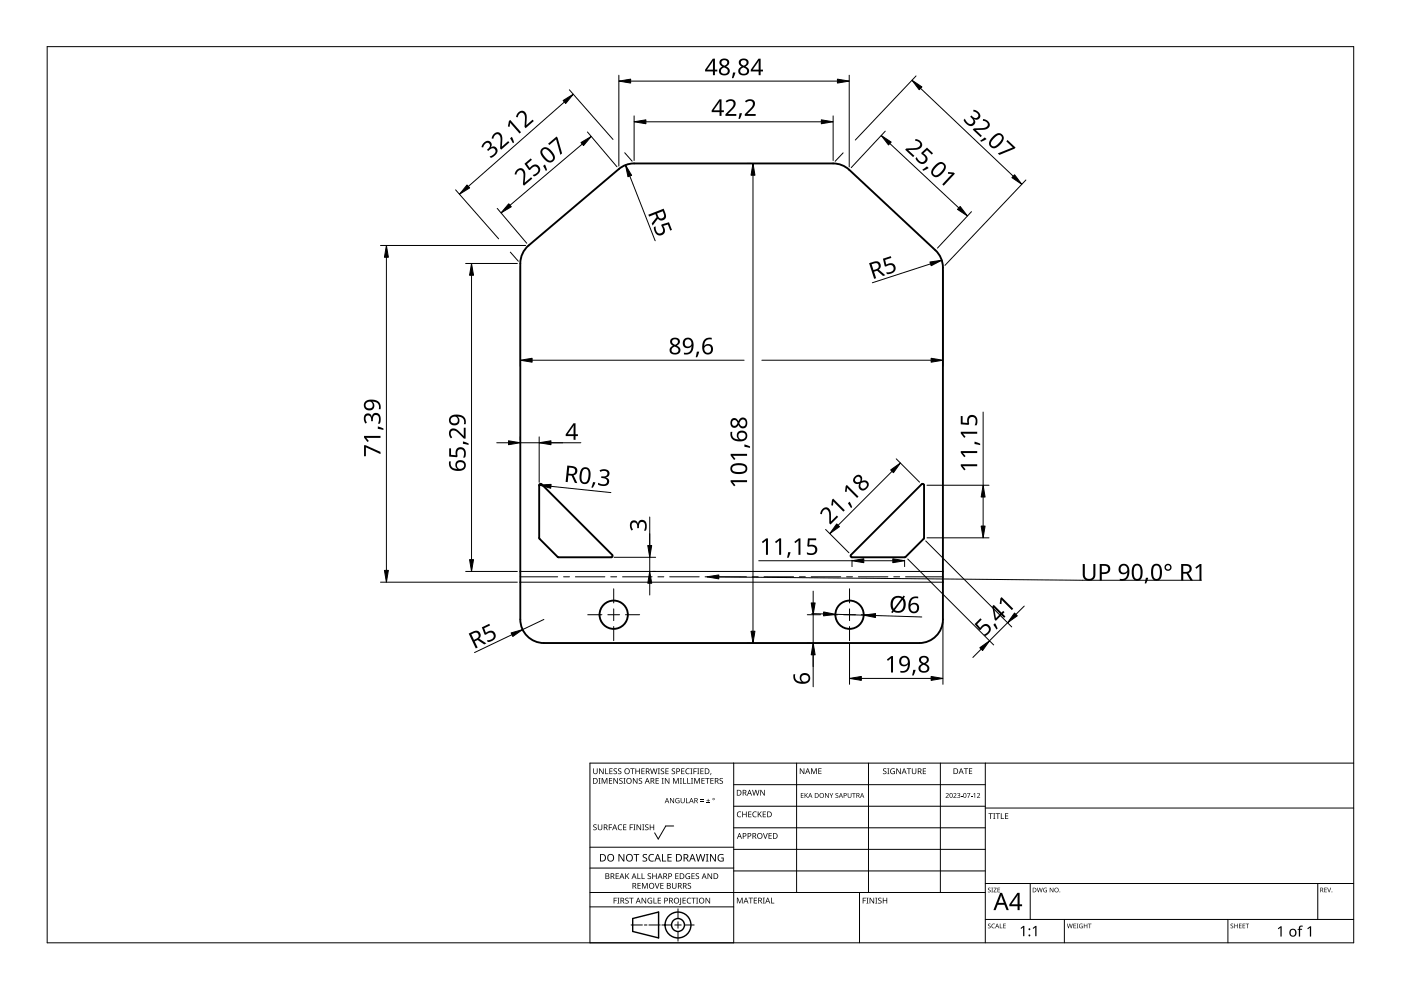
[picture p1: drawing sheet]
<svg xmlns="http://www.w3.org/2000/svg" width="297mm" height="210mm" viewBox="0 0 297 210" stroke-linecap="round" stroke-linejoin="round" font-family="sans-serif">
<g fill="none" stroke="#000" stroke-width=".21">
<path d="M110.3 122.3h7.9M119.5 122.3h1.2M122 122.3h6.2M129.5 122.3h1.2M132 122.3h6.2M139.5 122.3h1.2M142 122.3h6.2M149.5 122.3h1.2M152 122.3h6.2M159.5 122.3h1.2M162 122.3h6.2M169.5 122.3h1.2"/>
<path d="M172 122.3h6.2M179.5 122.3h1.2M182 122.3h6.2M189.5 122.3h1.2M192 122.3h7.9M229.5 123h25.2"/>
</g>
<g fill="none" stroke="#000" stroke-width=".4">
<path d="M111.6 52.5l19.6-16.7 1-.6 1.1-.4 1.1-.1h42.2l1.9 .3 1.6 1 18.2 17.1 .8 .9 .7 1.6 .1 1.1v74.6a5 5 0 0 1-5 5h-79.6a5 5 0 0 1-5-5v-75.4l.4-1.9zM114.5 102.6l.3 .1 15 14.9v.5h-11.5l-3.9-3.9-.1-11.3zM195.4 102.7l.3-.1 .2 .3-.1 11.3-3.9 3.9h-11.4l-.2-.2 .1-.3z"/>
<circle cx="130.1" cy="130.3" r="3"/>
<circle cx="180.1" cy="130.3" r="3"/>
</g>
<path d="M110.3 121.2h89.6M110.3 123.4h89.6" fill="none" stroke="#000" stroke-width=".21"/>
<path d="M10 9.9h277v190h-277z" fill="none" stroke="#000" stroke-width=".21"/>
<g fill="none" stroke="#000" stroke-width=".21">
<path d="M125.1 179.6h30.5M142.8 175.1h-1.6l-1.6 2.8-.8-1.3M155.6 161.8v38.1h-30.5v-38.1h161.9M155.6 166.4h53.3M155.6 170.9h53.3M155.6 175.5h53.3M168.9 161.8v27.4M184.1 161.8v27.4M199.4 161.8v27.4M208.9 161.8v38.1M208.9 171.3h78.1M125.1 192.3h30.5"/>
<path d="M125.1 189.2h83.8M125.1 184h30.5M133.8 196.1h2.4M136.6 196.1h.6M137.6 196.1h2.4M140.3 196.1h2.1M143.1 196.1h1.3M143.7 192.7v2M143.7 195.4v1.4M143.7 197.5v2M145.1 196.1h2.1M155.6 180.1h53.3"/>
<path d="M155.6 184.7h53.3M182.2 189.2v10.7M208.9 194.9h78.1M208.9 187.3h78.1M218.4 187.3v7.6M225.7 194.9v5M260.3 194.9v5M279.4 187.3v7.6"/>
</g>
<g fill="#000">
<path d="M125.8 174.9l.5-.1h.2l-.1 .2a.25 .25 0 0 0-.3-.1 .25 .25 0 0 0 0 .4 .4 .4 0 0 1 .4 .3 .4 .4 0 0 1-.2 .5 .4 .4 0 0 1-.5-.3v.1a.27 .27 0 0 0 .5 0 .27 .27 0 0 0-.1-.4l-.4-.2zM125.8 162.9h.1v.8a.32 .32 0 0 0 .3 .3 .32 .32 0 0 0 .3-.3v-.8h.2v.8a.47 .47 0 0 1-.5 .4 .47 .47 0 0 1-.4-.4zM126.9 165h.4l-.1 .1v1l.1 .1h-.4l.1-.1v-1zM126.8 174.8h.1v.8a.32 .32 0 0 0 .3 .3 .32 .32 0 0 0 .3-.3v-.8h.2v.8a.47 .47 0 0 1-.5 .4 .47 .47 0 0 1-.4-.4zM127 162.9h.2l.6 1v-1h.2v1.2h-.2l-.7-1 .1 1h-.2zM127.6 165h.2l.4 1 .4-1h.2v1.2h-.2v-1.1l-.4 1.1h-.1l-.4-1.1v1.1h-.1zM128.3 162.9h.2v1.1h.5v.1h-.7zM129.1 174.8h.7v.1h-.6v.5h.5v.1h-.5v.5h-.1zM129.1 165h.7v.1h-.5v.4h.5v.1h-.5v.4h.5v.2h-.7zM129.2 162.9h.7v.1h-.5v.4h.4v.2h-.4v.4h.5v.1h-.7zM130.1 163l.5-.1 .2 .1v.1a.25 .25 0 0 0-.4-.1 .25 .25 0 0 0 0 .4 .4 .4 0 0 1 .4 .3 .4 .4 0 0 1-.2 .5 .4 .4 0 0 1-.5-.3v.1a.27 .27 0 0 0 .5 0 .27 .27 0 0 0-.1-.4l-.4-.2zM130.1 165h.1l.7 1v-1h.1v1.2h-.2l-.6-1v1h-.1z"/>
<path d="M131.1 175l.5-.2 .3 .1-.1 .1a.49 .49 0 0 0-.7 .4 .49 .49 0 0 0 .8 .4 .57 .57 0 0 1-.8 0 .57 .57 0 0 1 0-.8zM131.1 163l.4-.1 .2 .1v.1a.25 .25 0 0 0-.4-.1 .25 .25 0 0 0 0 .4 .4 .4 0 0 1 .5 .3 .4 .4 0 0 1-.3 .5 .4 .4 0 0 1-.5-.3l.1 .1a.27 .27 0 0 0 .4 0 .27 .27 0 0 0-.1-.4l-.3-.2zM131.3 165.1l.5-.2 .2 .1v.1a.25 .25 0 0 0-.4-.1 .25 .25 0 0 0 0 .4 .4 .4 0 0 1 .4 .3 .4 .4 0 0 1-.2 .5 .4 .4 0 0 1-.5-.2h.1a.27 .27 0 0 0 .4 .1 .27 .27 0 0 0-.1-.4l-.4-.3zM132.2 165h.4l-.1 .1v1l.1 .1h-.4l.1-.1v-1zM132.1 174.8h.7v.1h-.5v.4h.5v.1h-.5v.5h.5v.1h-.7zM133.5 174.8h.7v.1h-.5v.5h.5v.1h-.5v.5h-.2zM133.6 162.9h.9v.1h-.3v1.1h-.2v-1.1h-.4zM134.3 174.8h.4l-.1 .1v1l.1 .1h-.4l.1-.1v-1zM134.2 165h.2l.6 1v-1h.2v1.2h-.2l-.7-1v1h-.1zM134.7 162.9h.2v.5h.6v-.5h.2v1.2h-.2v-.5h-.6v.5h-.2zM135 174.8h.1l.7 1v-1h.1v1.2h-.2l-.6-1v1h-.1zM135.5 165.1l.4-.2 .2 .1v.1a.25 .25 0 0 0-.4-.1 .25 .25 0 0 0 0 .4 .4 .4 0 0 1 .5 .3 .4 .4 0 0 1-.3 .5 .4 .4 0 0 1-.5-.2h.1a.27 .27 0 0 0 .4 .1 .27 .27 0 0 0-.1-.4l-.3-.3z"/>
<path d="M136.2 174.8h.4l-.1 .1v1l.1 .1h-.4l.1-.1v-1zM136 162.9h.7v.1h-.6v.4h.5v.2h-.5v.4h.6v.1h-.7zM136.8 174.9l.4-.1h.3l-.1 .2a.25 .25 0 0 0-.3-.1 .25 .25 0 0 0 0 .4 .4 .4 0 0 1 .4 .3 .4 .4 0 0 1-.3 .5 .4 .4 0 0 1-.4-.3v.1a.27 .27 0 0 0 .5 0 .27 .27 0 0 0-.1-.4l-.4-.2zM137.8 174.8h.1v.5h.6v-.5h.2v1.2h-.2v-.6h-.6v.6h-.1zM137.8 162.9h.2l.3 1 .2-1h.2l.3 1 .2-1h.2l-.3 1.2h-.2l-.3-1-.3 1h-.1zM139 165h.7v.1h-.5v.4h.4v.1h-.4v.4h.5v.2h-.7zM139.5 162.9h.4l-.1 .1v1l.1 .1h-.4l.1-.1v-1zM140.3 165h.4l-.1 .1v1l.1 .1h-.4l.1-.1v-1zM140.1 163l.5-.1 .2 .1v.1a.25 .25 0 0 0-.4-.1 .25 .25 0 0 0 0 .4 .4 .4 0 0 1 .4 .3 .4 .4 0 0 1-.2 .5 .4 .4 0 0 1-.5-.3l.1 .1a.27 .27 0 0 0 .4 0 .27 .27 0 0 0-.1-.4l-.4-.2zM141.1 162.9h.7v.1h-.6v.4h.5v.2h-.5v.4h.6v.1h-.7zM141 165h.1l.7 1v-1h.1v1.2h-.2l-.6-1v1h-.1zM142.1 169.2h.1l.6 .9v-.9h.1v1.1h-.1l-.6-.9v.9h-.1z"/>
<path d="M142.5 163l.4-.1 .2 .1v.1a.25 .25 0 0 0-.4-.1 .25 .25 0 0 0 0 .4 .4 .4 0 0 1 .4 .3 .4 .4 0 0 1-.2 .5 .4 .4 0 0 1-.5-.3l.1 .1a.27 .27 0 0 0 .4 0 .27 .27 0 0 0-.1-.4l-.4-.2zM142.7 165h.2l.4 1 .4-1h.2v1.2h-.1v-1.1l-.4 1.1h-.2l-.4-1.1v1.1h-.1zM143.3 169.3l.5-.1 .3 .1-.1 .1a.45 .45 0 0 0-.7 .3 .45 .45 0 0 0 .6 .5v-.4h-.2v-.1h.4v.6a.6 .6 0 0 1-.8-.2 .6 .6 0 0 1 0-.8zM144.1 165h.5l-.2 .1v1l.2 .1h-.5l.2-.1v-1zM144.8 165h.2v1h.5v.2h-.7zM144.4 162.9h.7v.1h-.5v.4h.5v.2h-.5v.4h.5v.1h-.7zM144.3 169.2h.2v.7a.28 .28 0 0 0 .2 .3 .28 .28 0 0 0 .3-.3v-.7h.2v.7a.42 .42 0 0 1-.5 .4 .42 .42 0 0 1-.4-.4zM145.4 169.2h.2v1h.5v.1h-.7zM145.7 165h.2v1h.5v.2h-.7zM145.5 163.1l.4-.2 .3 .1v.1a.49 .49 0 0 0-.7 .4 .49 .49 0 0 0 .7 .5 .57 .57 0 0 1-.8-.1 .57 .57 0 0 1 0-.8zM146.4 162.9h.4l-.1 .1v1l.1 .1h-.4l.1-.1v-1zM146.5 165h.4l-.1 .1v1l.1 .1h-.4l.1-.1v-1z"/>
<path d="M147 162.9h.7v.1h-.5v.5h.5v.1h-.5v.5h-.2zM147.2 165h.2l.4 1 .4-1h.2v1.2h-.2l.1-1.1-.5 1.1h-.1l-.4-1.1v1.1h-.1zM147.8 162.9h.5l-.2 .1v1l.2 .1h-.5l.2-.1v-1zM148.5 169.9h.7v.1h-.7zM148.5 169.5h.7v.2h-.7zM148.5 162.9h.7v.1h-.6v.4h.5v.2h-.5v.4h.6v.1h-.7zM148.7 165h.7v.1h-.5v.4h.5v.1h-.5v.4h.5v.2h-.7zM149.8 170.2h.7v.1h-.7zM149.5 165h.9v.1h-.3v1.1h-.2v-1.1h-.4zM150.1 169.4l.1 .3h.3l-.3 .1v.3l-.1-.3h-.3l.3-.1zM150.7 163.9h.1l-.2 .4zM150.6 165h.7v.1h-.5v.4h.5v.1h-.5v.4h.5v.2h-.7z"/>
<path d="M152.6 165.1l.4-.2 .3 .1-.1 .1a.25 .25 0 0 0-.4-.1 .25 .25 0 0 0 0 .4 .4 .4 0 0 1 .5 .3 .4 .4 0 0 1-.3 .5 .4 .4 0 0 1-.5-.2h.1a.27 .27 0 0 0 .5 .1 .27 .27 0 0 0-.1-.4l-.4-.3zM156.4 172.2l.4-.2 .4 .1-.1 .1a.49 .49 0 0 0-.7 .5 .49 .49 0 0 0 .7 .4 .57 .57 0 0 1-.8 0 .57 .57 0 0 1 0-.8zM157.4 172.1h.1v.5h.7v-.5h.1v1.2h-.1v-.6h-.7v.6h-.1zM158.6 172.1h.7v.1h-.5v.4h.5v.1h-.5v.4h.5v.2h-.7zM159.7 172.2l.4-.2 .3 .1v.1a.49 .49 0 0 0-.7 .5 .49 .49 0 0 0 .7 .4 .57 .57 0 0 1-.8 0 .57 .57 0 0 1 0-.8zM159.5 167.5h.1l.3 1 .3-1h.1l.3 1 .3-1h.1l-.3 1.2h-.2l-.3-1.1-.3 1.1h-.1zM160.7 172.1h.1v.6l.5-.6h.2l-.5 .5 .5 .7h-.1l-.5-.6-.1 .6h-.1zM161.8 176.6h.1l.4 1.1 .3-1.1h.2l-.5 1.2h-.1zM161.2 167.5h.2l.6 1v-1h.2v1.2h-.2l-.7-1v1h-.1zM161.7 172.1h.7v.1h-.5v.4h.5v.1h-.5v.4h.5v.2h-.7zM162.9 176.6h.7v.2h-.5v.3h.5v.2h-.5v.4h.5v.1h-.7zM169.8 168.1h.6v.2h-.5v.3h.4v.1h-.4v.4h.5v.1h-.6z"/>
<path d="M169.6 162.9h.2l.6 1v-1h.1v1.2h-.1l-.7-1v1h-.1zM170.6 168.1h.1v.5l.6-.5-.4 .5 .4 .6-.5-.5-.1 .5h-.1zM172 162.9h.2l.4 1 .3-1h.3v1.2h-.2v-1l-.4 1h-.1l-.4-1.1v1.1h-.1zM173.5 162.9h.7v.1h-.5v.4h.4v.1h-.4v.5h.5v.1h-.7zM174.9 168.1h.2l.5 .9v-.9h.1v1.1h-.1l-.6-.9v.9h-.1zM175.9 168.1h.1l.3 .5 .2-.5h.2l-.4 .7v.4h-.1v-.4zM177.2 168.2l.4-.1 .1 .2a.25 .25 0 0 0-.3-.1 .25 .25 0 0 0-.1 .4 .25 .25 0 0 0 .3 .1 .32 .32 0 0 1 0 .5 .32 .32 0 0 1-.5-.2 .25 .25 0 0 0 .4 .1 .25 .25 0 0 0 0-.3 .35 .35 0 0 1-.3-.2 .35 .35 0 0 1 0-.4zM179.7 168.1h.2v.7a.26 .26 0 0 0 .2 .3 .26 .26 0 0 0 .3-.3v-.7h.1v.7a.39 .39 0 0 1-.4 .4 .39 .39 0 0 1-.4-.4zM180.7 168.1h.7v.2h-.3v.9h-.1v-.9h-.3zM187.3 163l.4-.1 .2 .1v.1a.25 .25 0 0 0-.4-.1 .25 .25 0 0 0 0 .4 .4 .4 0 0 1 .5 .3 .4 .4 0 0 1-.3 .5 .4 .4 0 0 1-.5-.3l.1 .1a.27 .27 0 0 0 .4 0 .27 .27 0 0 0-.1-.4l-.3-.2zM188.1 162.9h.5l-.2 .1v1l.2 .1h-.5l.2-.1v-1zM188.9 163.1l.5-.2 .3 .1v.1a.5 .5 0 0 0-.8 .4 .5 .5 0 0 0 .7 .5v-.4h-.3v-.1h.4v.6a.66 .66 0 0 1-.8-.1 .66 .66 0 0 1 0-.9z"/>
<path d="M190 162.9h.2l.7 1-.1-1h.2v1.2h-.2l-.6-1v1h-.2zM192.3 162.9h.9v.1h-.4v1.1h-.2v-1.1h-.3zM193.3 162.9h.2v.8a.32 .32 0 0 0 .3 .3 .32 .32 0 0 0 .3-.3v-.8h.2v.8a.47 .47 0 0 1-.5 .4 .47 .47 0 0 1-.5-.4zM195.7 162.9h.6v.1h-.5v.4h.5v.2h-.5v.4h.5v.1h-.6zM200.5 168.3a.37 .37 0 0 1 .6 0 .37 .37 0 0 1-.2 .5l-.3 .3h.6v.1h-.7l.3-.4a.27 .27 0 0 0 .2-.4 .27 .27 0 0 0-.4-.1zM202.1 168.3a.37 .37 0 0 1 .6 0 .37 .37 0 0 1-.2 .5l-.2 .3h.5v.1h-.7l.3-.4a.27 .27 0 0 0 .3-.4 .27 .27 0 0 0-.5-.1zM202.9 168.2a.32 .32 0 0 1 .5-.1 .32 .32 0 0 1 0 .5 .33 .33 0 0 1 .1 .6 .33 .33 0 0 1-.6-.2 .26 .26 0 0 0 .4 .1 .26 .26 0 0 0 .1-.4l-.3-.1a.23 .23 0 0 0 .3-.1 .23 .23 0 0 0-.1-.3 .23 .23 0 0 0-.3 .1zM203.7 168.7h.4v.1h-.4zM204.3 162.9h1v.1h-.4v1.1h-.2v-1.1h-.4zM205 168.1h.7l-.4 1.1h-.1l.4-.9h-.6zM205.8 168.7h.4v.1h-.4zM205.4 162.9h.7v.1h-.5v.4h.5v.1h-.5v.5h.5v.1h-.7z"/>
<path d="M206.4 168.4l.4-.3v1.1h-.2v-.9zM207.1 168.3a.37 .37 0 0 1 .6 0 .37 .37 0 0 1-.2 .5l-.2 .3h.5v.1h-.7l.3-.4a.27 .27 0 0 0 .3-.4 .27 .27 0 0 0-.5-.1zM209.6 172.4h.9v.2h-.4v1h-.1v-1h-.4zM210.6 172.4h.4l-.1 .1v1l.1 .1h-.4l.1-.1v-1zM211.1 172.4h.9v.2h-.4v1h-.1v-1h-.4zM212.2 172.4h.2v1.1h.5v.1h-.7zM213.1 172.4h.7v.2h-.6v.3h.5v.2h-.5v.4h.6v.1h-.7zM130.1 190.3h.7v.2h-.5v.4h.4v.1h-.4v.6h-.2zM130.5 185.2h.7v.1h-.5v.4h.5v.1h-.5v.4h.5v.2h-.7zM130.9 190.3h.4l-.1 .2v.9l.1 .2h-.4l.1-.2v-.9zM131.1 181.1h.3l.8 1.3v-1.3h.2v1.6h-.3l-.8-1.4v1.4h-.2zM132.6 190.5l.4-.2 .3 .1-.1 .1a.25 .25 0 0 0-.4-.1 .25 .25 0 0 0 0 .4 .4 .4 0 0 1 .5 .3 .4 .4 0 0 1-.3 .5 .4 .4 0 0 1-.5-.2h.1a.27 .27 0 0 0 .5 .1 .27 .27 0 0 0-.1-.5l-.4-.2z"/>
<path d="M132.6 185.2h.1v.6l.6-.6h.1l-.5 .5 .5 .7h-.1l-.5-.6-.1 .6h-.1zM133.4 190.3h.9v.2h-.4v1.1h-.1v-1.1h-.4zM134.3 181.1h1.2v.2h-.5v1.4h-.2v-1.4h-.5zM135.1 185.2h.2v1h.5v.2h-.7zM135.2 187.2h.6v.1h-.5v.4h.5v.2h-.5v.4h.5v.1h-.6zM136 185.2h.2v1h.5v.2h-.7zM136.1 187.2h.2l.4 1 .4-1h.2v1.2h-.1v-1l-.4 1h-.2l-.4-1 .1 1h-.2zM136 190.3h.2l.7 1.1-.1-1.1h.2v1.3h-.2l-.6-1v1h-.2zM136.3 181.2l.3-.1h.6l-.2 .2a.33 .33 0 0 0-.5 .1 .33 .33 0 0 0 .4 .4 .49 .49 0 0 1 .3 .7 .49 .49 0 0 1-.8 .2l-.2-.1v-.2l.3 .1a.35 .35 0 0 0 .5-.2 .35 .35 0 0 0-.4-.4l-.3-.3zM137.4 190.5l.6-.2 .3 .1-.1 .1a.5 .5 0 0 0-.8 .4 .5 .5 0 0 0 .7 .5v-.3h-.3v-.2h.5v.6a.66 .66 0 0 1-.9-.1 .66 .66 0 0 1 0-.9zM137.4 185.3l.4-.2 .2 .1v.1a.25 .25 0 0 0-.4-.1 .25 .25 0 0 0 0 .4 .4 .4 0 0 1 .4 .3 .4 .4 0 0 1-.2 .5 .4 .4 0 0 1-.5-.2h.1a.27 .27 0 0 0 .4 .1 .27 .27 0 0 0-.1-.4l-.4-.3zM137.7 181.3l.5-.2h.5l-.1 .2a.63 .63 0 0 0-.9 .6 .63 .63 0 0 0 .9 .5v.2a.83 .83 0 0 1-1-.3 .83 .83 0 0 1 .1-1z"/>
<path d="M138.6 190.3h.1v1.1h.5v.2h-.6zM138.8 187.2h.2l.3 1.1 .4-1.1h.1l-.4 1.2h-.2zM138.3 185.2h.2v.5h.6v-.5h.1v1.2h-.1v-.6h-.6v.6h-.2zM139.5 190.3h.6v.2h-.5v.4h.5v.1h-.5v.4h.5v.2h-.6zM140.4 181.1h.2v1.4h.6v.2h-.8zM140 187.2h.7v.1h-.5v.4h.4v.2h-.4v.4h.5v.1h-.7zM141.5 181.1h.9v.2h-.7v.4h.7v.2h-.7v.6h.7v.2h-.9zM142.5 187.2h.1v.8a.32 .32 0 0 0 .4 .3 .32 .32 0 0 0 .3-.3v-.8h.1v.8a.47 .47 0 0 1-.5 .4 .47 .47 0 0 1-.4-.4zM143.2 185.2h.7v.1h-.6v.4h.5v.1h-.5v.4h.6v.2h-.7zM144.2 190.3h.2v1.3l-.1 .2-.3 .1v-.2l.2-.1zM144.7 190.3h.7v.2h-.5v.4h.5v.1h-.5v.4h.5v.2h-.7zM145.5 185.3l.4-.2 .4 .1-.1 .1a.5 .5 0 0 0-.7 .4 .5 .5 0 0 0 .7 .5v-.3h-.3v-.2h.4v.6a.66 .66 0 0 1-.9-.1 .66 .66 0 0 1 .1-.9z"/>
<path d="M145.8 190.5l.4-.2 .3 .1v.1a.49 .49 0 0 0-.7 .5 .49 .49 0 0 0 .7 .4 .57 .57 0 0 1-.8 0 .57 .57 0 0 1 0-.8zM145.9 187.3l.4-.1 .2 .1v.1a.25 .25 0 0 0-.4-.1 .25 .25 0 0 0 0 .4 .4 .4 0 0 1 .4 .3 .4 .4 0 0 1-.2 .5 .4 .4 0 0 1-.5-.3l.1 .1a.27 .27 0 0 0 .4 0 .27 .27 0 0 0-.1-.4l-.4-.2zM146.6 190.3h.9v.2h-.4v1.1h-.1v-1.1h-.4zM146.6 185.2h.7v.1h-.5v.4h.5v.1h-.5v.4h.5v.2h-.7zM147.6 190.3h.4l-.1 .2v.9l.1 .2h-.4l.1-.2v-.9zM147.5 185.3l.5-.2 .2 .1v.1a.25 .25 0 0 0-.4-.1 .25 .25 0 0 0 0 .4 .4 .4 0 0 1 .4 .3 .4 .4 0 0 1-.2 .5 .4 .4 0 0 1-.5-.2h.1a.27 .27 0 0 0 .4 .1 .27 .27 0 0 0-.1-.4l-.4-.3zM147.5 181.1h.2l.4 1.3 .3-1.3h.2l.4 1.3 .3-1.3h.2l-.4 1.6h-.2l-.4-1.4-.3 1.4h-.2zM149.7 181.1h.5l-.2 .1v1.3l.2 .2h-.5l.1-.2v-1.3zM149.6 190.3h.2l.6 1.1v-1.1h.2v1.3h-.2l-.7-1v1h-.1zM150 185.2h.2l.6 1v-1h.2v1.2h-.2l-.7-1 .1 1h-.2zM150.5 181.1h.3l.8 1.3v-1.3h.2v1.6h-.3l-.8-1.4v1.4h-.2zM152.3 181.3l.8-.2h.3l-.1 .2a.65 .65 0 0 0-1 .5 .65 .65 0 0 0 .9 .7v-.5h-.3v-.2h.5v.8a.86 .86 0 0 1-1.1-.2 .86 .86 0 0 1 0-1.1z"/>
<path d="M156.2 190.3h.3l.3 1 .4-1h.3v1.2h-.2v-1l-.4 1h-.1l-.4-1v1h-.2zM158.7 190.3h.9v.2h-.3v1h-.2v-1h-.4zM159.8 190.3h.7v.2h-.5v.3h.5v.2h-.5v.4h.5v.1h-.7zM161.7 190.3h.5l-.2 .2v.9l.2 .1h-.5l.2-.1v-.9zM163.5 190.3h.1v1.1h.6v.1h-.7zM182.9 190.3h.7v.2h-.5v.4h.5v.1h-.5v.6h-.2zM183.7 190.3h.4l-.1 .2v.9l.1 .2h-.4l.1-.2v-.9zM184.4 190.3h.1l.7 1v-1h.1v1.3h-.1l-.7-1v1h-.1zM185.6 190.3h.4l-.1 .2v.9l.1 .2h-.4l.1-.2v-.9zM186.2 190.5l.5-.2 .2 .1v.1a.25 .25 0 0 0-.4-.1 .25 .25 0 0 0 0 .4 .4 .4 0 0 1 .4 .3 .4 .4 0 0 1-.2 .5 .4 .4 0 0 1-.5-.2 .27 .27 0 0 0 .5 .1 .27 .27 0 0 0-.1-.5l-.4-.2zM187.2 190.3h.1v.6h.6v-.6h.2v1.3h-.2v-.6h-.6v.6h-.1zM209.5 188.3l.3-.1 .2 .2a.24 .24 0 0 0-.3-.1 .24 .24 0 0 0-.1 .3 .24 .24 0 0 0 .3 .1 .31 .31 0 0 1 0 .5 .31 .31 0 0 1-.5-.2 .23 .23 0 0 0 .4 .2 .23 .23 0 0 0 0-.4l-.3-.2z"/>
<path d="M209.5 195.9l.3-.1 .2 .2a.24 .24 0 0 0-.3-.1 .24 .24 0 0 0-.1 .3 .24 .24 0 0 0 .3 .1 .31 .31 0 0 1 0 .5 .31 .31 0 0 1-.5-.1 .23 .23 0 0 0 .4 .1 .23 .23 0 0 0 0-.4l-.3-.2zM210.2 188.2h.3l-.1 .1 .1 .9h-.3l.1-.1zM210.3 196l.4-.2 .2 .1v.1a.39 .39 0 0 0-.6 .3 .39 .39 0 0 0 .6 .4 .46 .46 0 0 1-.7-.1 .46 .46 0 0 1 .1-.6zM210.7 188.2h.6l-.5 .9h.5v.1h-.7l.5-.9h-.4zM212 195.8h.1v.9l.4 .1h-.5zM211.5 188.2h.5l-.4 .1v.3h.4l-.4 .1v.4l.4 .1h-.5zM212.7 195.8h.5l-.4 .1v.3h.4l-.4 .2v.3l.4 .1h-.5zM216.4 196.8l.6-.5h.2v2.2h-.3v-1.9l-.4 .4zM218.9 196.8l.6-.5h.3v2.2h-.3v-1.9l-.4 .4zM219.8 188.2h.2l.2 .8 .2-.8h.1l.2 .8 .2-.8h.2l-.3 1h-.1l-.2-.8-.3 .8h-.1zM221.3 188.3h.7h-.1a.4 .4 0 0 0-.6 .4 .4 .4 0 0 0 .6 .4v-.3l-.3-.1h.4v.5a.53 .53 0 0 1-.7-.2 .53 .53 0 0 1 0-.7zM222.6 188.2h.1l.5 .8v-.8h.1v1h-.1l-.5-.8v.8h-.1z"/>
<path d="M226.2 195.8h.1l.2 .9 .3-.9h.1l.2 .9 .2-.9h.1l-.2 1h-.1l-.3-.8-.2 .8h-.1zM227.6 195.8h.5l-.4 .1v.3h.4l-.4 .2v.3l.4 .1h-.5zM228.3 195.8h.3l-.1 .1 .1 .9h-.3l.1-.1zM228.9 196l.7-.1-.2 .1a.4 .4 0 0 0-.5 .3 .4 .4 0 0 0 .5 .4v-.3l-.2-.1h.4v.5a.53 .53 0 0 1-.7-.1 .53 .53 0 0 1 0-.7zM229.8 195.8h.1v.4h.5v-.4h.1v1h-.1v-.4h-.5v.4h-.1zM230.7 195.8h.7l-.3 .1v.9h-.1v-.9zM260.9 195.9l.4-.1 .1 .2a.24 .24 0 0 0-.3-.1 .24 .24 0 0 0-.1 .3 .24 .24 0 0 0 .4 .1 .31 .31 0 0 1-.1 .5 .31 .31 0 0 1-.4-.1 .23 .23 0 0 0 .3 .1 .23 .23 0 0 0 .1-.4l-.4-.2zM261.7 195.8h.1v.4h.5v-.4h.1v1h-.1v-.4h-.5v.4h-.1zM262.7 195.8h.5l-.4 .1v.3h.4l-.4 .2v.3l.4 .1h-.5zM263.5 195.8h.5l-.4 .1v.3h.4l-.4 .2v.3l.4 .1h-.5zM264.1 195.8h.7l-.3 .1v.9h-.1v-.9zM270.9 196.9l.6-.5h.2v2.2h-.2v-1.9l-.4 .3z"/>
<path d="M275.5 196.4l.7-.1v.2h-.4l-.1 .2-.1 .2h.5v.2h-.5v1.5h-.2v-1.5h-.3l.3-.2zM277.2 196.9l.6-.5h.2v2.2h-.3v-1.9l-.4 .3zM280.8 188.2h.5l-.4 .1v.3h.4l-.4 .1v.4l.4 .1h-.5zM281.4 188.2h.1l.3 .8 .3-.8h.1l-.3 1h-.2z"/>
<path d="M125.7 165h.4a.61 .61 0 0 1 .6 .6 .61 .61 0 0 1-.6 .6h-.4zM125.9 165.1v.9h.2a.48 .48 0 0 0 .5-.4 .48 .48 0 0 0-.5-.5z"/>
<path d="M128 174.8h.3a.35 .35 0 0 1 .5 .2 .35 .35 0 0 1-.3 .5l.4 .5h-.2l-.3-.5h-.2v.5h-.2zM128.2 174.9v.5h.1a.23 .23 0 0 0 .3-.2 .23 .23 0 0 0-.3-.3z"/>
<path d="M130.3 174.8h.1l.5 1.2h-.2l-.1-.4h-.5l-.2 .4h-.1zM130.3 175l-.2 .5h.4z"/>
<path d="M132.3 163.5a.61 .61 0 0 1 1.2 0 .61 .61 0 0 1-1.2 0zM132.6 163.5a.45 .45 0 0 0 .8 0 .45 .45 0 0 0-.8 0z"/>
<path d="M132.7 165.6a.61 .61 0 0 1 1.2 0 .61 .61 0 0 1-1.2 0zM133 165.6a.45 .45 0 0 0 .9 0 .45 .45 0 0 0-.9 0z"/>
<path d="M136.9 162.9h.4a.35 .35 0 0 1 .4 .3 .35 .35 0 0 1-.2 .4l.3 .5h-.2l-.3-.5h-.2v.5h-.2zM137.1 163v.5h.2a.23 .23 0 0 0 .3-.2 .23 .23 0 0 0-.3-.3z"/>
<path d="M137.2 165h.1l.5 1.2h-.2l-.1-.4h-.5l-.2 .4h-.1zM137.2 165.1l-.2 .6h.4z"/>
<path d="M137.9 165h.4a.35 .35 0 0 1 .4 .2 .35 .35 0 0 1-.2 .4l.3 .6h-.2l-.3-.5h-.2v.5h-.2zM138.1 165.1v.4h.2a.23 .23 0 0 0 .3-.2 .23 .23 0 0 0-.3-.2z"/>
<path d="M141.4 169.2h.1l.4 1.1h-.1l-.2-.3h-.4l-.1 .3h-.2zM141.4 169.3l-.2 .5h.4z"/>
<path d="M143.4 162.9h.3a.41 .41 0 0 1 .5 .5 .41 .41 0 0 1-.6 .3v.4h-.2zM143.6 163v.5a.29 .29 0 0 0 .4-.2 .29 .29 0 0 0-.4-.3z"/>
<path d="M146.5 169.2h.2l.4 1.1h-.2l-.1-.3h-.4l-.2 .3h-.1zM146.6 169.3l-.2 .5h.4z"/>
<path d="M147.2 169.2h.3a.31 .31 0 0 1 .4 .2 .31 .31 0 0 1-.2 .4l.3 .5h-.2l-.2-.5h-.2v.5h-.2zM147.4 169.3v.4h.1a.21 .21 0 0 0 .3-.2 .21 .21 0 0 0-.3-.2z"/>
<path d="M149.4 162.9h.4a.61 .61 0 0 1 .6 .6 .61 .61 0 0 1-.6 .6h-.4zM149.6 163v1h.2a.48 .48 0 0 0 .4-.5 .48 .48 0 0 0-.4-.5z"/>
<path d="M151.1 169.4a.24 .24 0 0 1 .4 0 .24 .24 0 0 1-.4 0zM151.2 169.4a.14 .14 0 0 0 .2 0 .14 .14 0 0 0-.2 0z"/>
<path d="M151.6 165h.3a.35 .35 0 0 1 .4 .2 .35 .35 0 0 1-.2 .4l.3 .6h-.2l-.2-.5h-.3v.5h-.1zM151.7 165.1v.4h.2a.23 .23 0 0 0 .3-.2 .23 .23 0 0 0-.3-.2z"/>
<path d="M156.7 176.6h.1l.5 1.2h-.1l-.2-.3h-.5l-.1 .3h-.2zM156.8 176.8l-.2 .5h.4z"/>
<path d="M156.2 167.5h.4a.61 .61 0 0 1 .6 .6 .61 .61 0 0 1-.6 .6h-.4zM156.4 167.6v1h.1a.48 .48 0 0 0 .5-.5 .48 .48 0 0 0-.4-.5z"/>
<path d="M157.5 167.5h.3a.35 .35 0 0 1 .4 .2 .35 .35 0 0 1-.2 .4l.3 .6h-.1l-.3-.5h-.3v.5h-.1zM157.6 167.6v.5h.2a.23 .23 0 0 0 .3-.3 .23 .23 0 0 0-.3-.2z"/>
<path d="M157.5 176.6h.3a.41 .41 0 0 1 .5 .5 .41 .41 0 0 1-.7 .3v.4h-.1zM157.6 176.8v.4a.29 .29 0 0 0 .5-.2 .29 .29 0 0 0-.5-.2z"/>
<path d="M158.5 176.6h.3a.41 .41 0 0 1 .5 .5 .41 .41 0 0 1-.6 .3v.4h-.2zM158.7 176.8v.4a.29 .29 0 0 0 .4-.2 .29 .29 0 0 0-.4-.2z"/>
<path d="M158.8 167.5h.2l.5 1.2h-.2l-.2-.4h-.4l-.2 .4h-.1zM158.9 167.6l-.2 .6h.4z"/>
<path d="M159.5 176.6h.4a.35 .35 0 0 1 .4 .3 .35 .35 0 0 1-.2 .4l.3 .5h-.2l-.3-.5h-.2v.5h-.2zM159.7 176.8v.4h.2a.23 .23 0 0 0 .3-.2 .23 .23 0 0 0-.3-.2z"/>
<path d="M160.4 177.2a.65 .65 0 0 1 1.3 0 .65 .65 0 0 1-1.3 0zM160.7 177.2a.45 .45 0 0 0 .9 0 .45 .45 0 0 0-.9 0z"/>
<path d="M162.7 172.1h.3a.61 .61 0 0 1 .6 .6 .61 .61 0 0 1-.6 .6h-.3zM162.8 172.2v.9h.2a.48 .48 0 0 0 .5-.4 .48 .48 0 0 0-.5-.5z"/>
<path d="M163.9 176.6h.4a.61 .61 0 0 1 .6 .7 .61 .61 0 0 1-.7 .5h-.3zM164 176.8v.9h.2a.48 .48 0 0 0 .5-.4 .48 .48 0 0 0-.5-.5z"/>
<path d="M171.2 162.9h.1l.5 1.2h-.2l-.1-.4h-.5l-.1 .4h-.2zM171.2 163.1l-.1 .5h.3z"/>
<path d="M171.7 168.1l.5 1.1-.2-.3h-.4l-.3 .3zM171.8 168.3l-.2 .4h.4z"/>
<path d="M172.8 168.1h.3a.51 .51 0 0 1 .5 .6 .51 .51 0 0 1-.6 .5h-.2zM172.9 168.3v.8l.3-.1 .2-.2v-.4z"/>
<path d="M173.7 168.7a.51 .51 0 0 1 1 0 .51 .51 0 0 1-1 0zM173.9 168.7a.38 .38 0 0 0 .7 0 .38 .38 0 0 0-.7 0z"/>
<path d="M178.2 168.1l.5 1.1-.2-.3h-.4l-.3 .3zM178.3 168.3l-.2 .4h.3z"/>
<path d="M178.9 168.1h.2a.34 .34 0 0 1 .4 .5 .34 .34 0 0 1-.5 .2v.4h-.1zM179 168.3v.4a.25 .25 0 0 0 .4-.2 .25 .25 0 0 0-.4-.2z"/>
<path d="M181.6 168.1h.3a.29 .29 0 0 1 .3 .2 .29 .29 0 0 1-.2 .4l.3 .5h-.1l-.3-.5h-.2v.5h-.1zM181.7 168.3v.3h.2a.2 .2 0 0 0 .2-.2 .2 .2 0 0 0-.2-.1z"/>
<path d="M182.7 168.1l.5 1.1-.2-.3h-.4l-.3 .3zM182.8 168.3l-.2 .4h.4z"/>
<path d="M191.6 162.9h.2l.4 1.2h-.1l-.2-.4h-.4l-.2 .4h-.1zM191.7 163.1l-.2 .5h.4z"/>
<path d="M194.6 162.9h.3a.35 .35 0 0 1 .5 .2 .35 .35 0 0 1-.3 .5l.4 .5h-.2l-.3-.5h-.3v.5h-.1zM194.7 163v.5h.2a.23 .23 0 0 0 .3-.2 .23 .23 0 0 0-.3-.3z"/>
<path d="M201.4 168.2l.4-.1 .2 .3v.5l-.2 .3-.3-.1-.2-.2zM201.5 168.3v.1a.37 .37 0 0 0-.1 .4 .37 .37 0 0 0 .4 .2 .4 .4 0 0 0 .1-.5 .4 .4 0 0 0-.4-.2z"/>
<path d="M202.2 162.9h.3a.61 .61 0 0 1 .6 .6 .61 .61 0 0 1-.6 .6h-.3zM202.3 163v1h.2a.48 .48 0 0 0 .5-.5 .48 .48 0 0 0-.5-.5z"/>
<path d="M203.7 162.9h.2l.4 1.2h-.1l-.2-.4h-.5l-.1 .4h-.2zM203.8 163.1l-.2 .5h.4z"/>
<path d="M204.3 168.2l.4-.1 .2 .3v.5l-.2 .3-.3-.1-.1-.2zM204.4 168.3v.1a.37 .37 0 0 0-.1 .4 .37 .37 0 0 0 .4 .2 .4 .4 0 0 0 .1-.5 .4 .4 0 0 0-.4-.2z"/>
<path d="M128.4 185.2h.3a.31 .31 0 0 1 .4 .1 .31 .31 0 0 1-.2 .4 .33 .33 0 0 1 .3 .4 .33 .33 0 0 1-.4 .3h-.4zM128.5 185.8v.4h.3a.23 .23 0 0 0 .2-.2 .23 .23 0 0 0-.3-.2zM128.5 185.3v.4h.2a.21 .21 0 0 0 .3-.2 .21 .21 0 0 0-.3-.2z"/>
<path d="M127.2 181.1h.5a.79 .79 0 0 1 .8 .8 .79 .79 0 0 1-.9 .8h-.4zM127.4 181.2v1.3h.2a.62 .62 0 0 0 .7-.6 .62 .62 0 0 0-.6-.7z"/>
<path d="M129.5 185.2h.3a.35 .35 0 0 1 .4 .2 .35 .35 0 0 1-.2 .4l.3 .6h-.1l-.3-.5h-.3v.5h-.1zM129.6 185.3v.4h.2a.23 .23 0 0 0 .3-.2 .23 .23 0 0 0-.3-.2z"/>
<path d="M128.9 181.3a.77 .77 0 0 1 1.2 .1 .77 .77 0 0 1-.2 1.1 .77 .77 0 0 1-1.1-.3v-.5zM129.1 181.4a.63 .63 0 0 0-.2 .8 .63 .63 0 0 0 .9 .2l.1-.1a.61 .61 0 0 0 0-.8 .61 .61 0 0 0-.8-.1z"/>
<path d="M131.6 190.3h.3a.35 .35 0 0 1 .4 .3 .35 .35 0 0 1-.2 .4l.3 .6h-.1l-.3-.5h-.3v.5h-.1zM131.7 190.5v.4h.2a.23 .23 0 0 0 .3-.2 .23 .23 0 0 0-.3-.2z"/>
<path d="M131.8 185.2h.1l.5 1.2h-.2l-.1-.4h-.5l-.1 .4h-.2zM131.8 185.3l-.1 .6h.3z"/>
<path d="M132.9 181.3a.77 .77 0 0 1 1.1 0 .77 .77 0 0 1-.1 1.2 .77 .77 0 0 1-1.1-.3l-.1-.5zM133.1 181.4a.63 .63 0 0 0-.2 .8 .63 .63 0 0 0 .9 .2l.1-.1a.61 .61 0 0 0 0-.8 .61 .61 0 0 0-.8-.1z"/>
<path d="M134.1 187.2h.3a.35 .35 0 0 1 .5 .2 .35 .35 0 0 1-.3 .5l.4 .5h-.2l-.3-.5h-.2v.5h-.2zM134.3 187.3v.5h.1a.23 .23 0 0 0 .3-.2 .23 .23 0 0 0-.3-.3z"/>
<path d="M134.4 185.2h.1l.5 1.2h-.2l-.1-.4h-.5l-.2 .4h-.1zM134.4 185.3l-.2 .6h.4z"/>
<path d="M135.3 190.3h.1l.5 1.3h-.2l-.1-.4h-.5l-.2 .4h-.1zM135.3 190.5l-.2 .5h.4z"/>
<path d="M137.5 187.8a.61 .61 0 0 1 1.2 0 .61 .61 0 0 1-1.2 0zM137.8 187.8a.45 .45 0 0 0 .8 0 .45 .45 0 0 0-.8 0z"/>
<path d="M139.3 181.1h.2l.6 1.6h-.2l-.2-.5h-.6l-.2 .5h-.2zM139.4 181.3l-.2 .7h.5z"/>
<path d="M139.9 185.2h.1l.5 1.2h-.2l-.1-.4h-.5l-.1 .4h-.2zM139.9 185.3l-.2 .6h.4z"/>
<path d="M140.6 185.2h.4a.35 .35 0 0 1 .4 .2 .35 .35 0 0 1-.2 .4l.3 .6h-.2l-.3-.5h-.2v.5h-.2zM140.8 185.3v.4h.2a.23 .23 0 0 0 .3-.2 .23 .23 0 0 0-.3-.2z"/>
<path d="M141.4 187.2h.3a.31 .31 0 0 1 .5 .2 .31 .31 0 0 1-.2 .4 .33 .33 0 0 1 .2 .4 .33 .33 0 0 1-.4 .2h-.4zM141.5 187.9v.4h.3a.23 .23 0 0 0 .3-.2 .23 .23 0 0 0-.3-.2zM141.5 187.3v.4h.3a.21 .21 0 0 0 .2-.2 .21 .21 0 0 0-.3-.2z"/>
<path d="M140.8 190.3h.4a.41 .41 0 0 1 .4 .5 .41 .41 0 0 1-.6 .3v.5h-.2zM141 190.5v.5a.29 .29 0 0 0 .5-.3 .29 .29 0 0 0-.5-.2z"/>
<path d="M141.9 190.3h.3a.35 .35 0 0 1 .4 .3 .35 .35 0 0 1-.2 .4l.3 .6h-.1l-.3-.5h-.3v.5h-.1zM142 190.5v.4h.2a.23 .23 0 0 0 .3-.2 .23 .23 0 0 0-.3-.2z"/>
<path d="M141.7 185.2h.3a.41 .41 0 0 1 .5 .5 .41 .41 0 0 1-.6 .2v.5h-.2zM141.9 185.3v.5a.29 .29 0 0 0 .4-.3 .29 .29 0 0 0-.4-.2z"/>
<path d="M143.7 187.2h.4a.35 .35 0 0 1 .4 .2 .35 .35 0 0 1-.2 .5l.3 .5h-.2l-.3-.5h-.2v.5h-.2zM143.9 187.3v.5h.2a.23 .23 0 0 0 .3-.2 .23 .23 0 0 0-.3-.3z"/>
<path d="M142.8 191a.61 .61 0 0 1 1.2 0 .61 .61 0 0 1-1.2 0zM143 191a.45 .45 0 0 0 .9 0 .45 .45 0 0 0-.9 0z"/>
<path d="M143.3 181.1h.5a.79 .79 0 0 1 .8 .8 .79 .79 0 0 1-.8 .8h-.5zM143.5 181.2v1.3h.2a.62 .62 0 0 0 .7-.6 .62 .62 0 0 0-.6-.7z"/>
<path d="M144.8 187.2h.3a.35 .35 0 0 1 .5 .2 .35 .35 0 0 1-.3 .5l.4 .5h-.2l-.3-.5h-.3v.5h-.1zM144.9 187.3v.5h.2a.23 .23 0 0 0 .3-.2 .23 .23 0 0 0-.3-.3z"/>
<path d="M144.1 185.2h.4a.61 .61 0 0 1 .6 .6 .61 .61 0 0 1-.6 .6h-.4zM144.3 185.3v.9h.1a.48 .48 0 0 0 .5-.4 .48 .48 0 0 0-.4-.5z"/>
<path d="M144.9 181.1h.5a.45 .45 0 0 1 .5 .3 .45 .45 0 0 1-.3 .6l.5 .7h-.3l-.4-.7h-.3v.7h-.2zM145.1 181.3v.5h.3a.3 .3 0 0 0 .3-.3 .3 .3 0 0 0-.3-.2z"/>
<path d="M146.7 181.1h.2l.6 1.6h-.2l-.2-.5h-.6l-.2 .5h-.2zM146.8 181.3l-.2 .7h.5z"/>
<path d="M148.1 191a.61 .61 0 0 1 1.2 0 .61 .61 0 0 1-1.2 0zM148.4 191a.45 .45 0 0 0 .9 0 .45 .45 0 0 0-.9 0z"/>
<path d="M149.2 185.2h.2l.4 1.2h-.1l-.2-.4h-.4l-.2 .4h-.1zM149.3 185.3l-.2 .6h.4z"/>
<path d="M151.3 185.2h.4a.61 .61 0 0 1 .6 .6 .61 .61 0 0 1-.7 .6h-.3zM151.5 185.3v.9h.1a.48 .48 0 0 0 .5-.4 .48 .48 0 0 0-.4-.5z"/>
<path d="M158.1 190.3h.1l.5 1.2h-.2l-.1-.3h-.5l-.1 .3h-.2zM158.2 190.5l-.2 .5h.4z"/>
<path d="M160.8 190.3h.3a.35 .35 0 0 1 .4 .3 .35 .35 0 0 1-.2 .4l.3 .5h-.1l-.3-.5h-.3v.5h-.1zM160.9 190.5v.4h.2a.23 .23 0 0 0 .3-.2 .23 .23 0 0 0-.3-.2z"/>
<path d="M162.7 190.3h.1l.5 1.2h-.1l-.2-.3h-.5l-.1 .3h-.2zM162.8 190.5l-.2 .5h.4z"/>
<path d="M211.4 195.8l.5 1-.3-.3h-.4l-.2 .3zM211.4 196l-.1 .4h.3z"/>
<path d="M212 189.3h.5l1.4 3.7h-.5l-.4-1.2h-1.5l-.4 1.2h-.5zM212.2 189.8l-.5 1.6h1.1z"/>
<path d="M215.7 189.3h.5v2.4h.5v.4h-.5v.9h-.5v-.9h-1.7v-.3zM215.7 189.8l-1.3 1.9h1.3z"/>
<path d="M219 188.2h.3a.49 .49 0 0 1 .4 .5 .49 .49 0 0 1-.5 .5h-.2zM219.1 188.3v.8l.3-.1 .2-.2v-.3z"/>
<path d="M223.5 188.7a.49 .49 0 0 1 .9 0 .49 .49 0 0 1-.9 0zM223.7 188.7a.36 .36 0 0 0 .7 0 .36 .36 0 0 0-.7 0z"/>
<path d="M273.6 197.1a.82 .82 0 0 1 1.2 .1 .82 .82 0 0 1-.2 1.2 .82 .82 0 0 1-1.2-.4zM273.8 197.2a.6 .6 0 0 0-.2 .9 .6 .6 0 0 0 .9 .1l.1-.3a.53 .53 0 0 0-.1-.6 .53 .53 0 0 0-.7-.1z"/>
<path d="M279.9 188.2h.3a.28 .28 0 0 1 .3 .2 .28 .28 0 0 1-.1 .3l.2 .5-.4-.4h-.2v.4h-.1zM280 188.3v.4h.2a.19 .19 0 0 0 .2-.2 .19 .19 0 0 0-.2-.2z"/>
<circle cx="218.3" cy="198.3" r=".2"/>
<circle cx="218.3" cy="197" r=".2"/>
<circle cx="224.7" cy="189.1" r=".09"/>
<circle cx="282.4" cy="189.1" r=".09"/>
</g>
<g fill="none" stroke="#000" stroke-width=".3">
<path d="M134.1 194.7l5.5-1.3v5.5l-5.5-1.4z"/>
<circle cx="143.7" cy="196.1" r="1.37"/>
<circle cx="143.7" cy="196.1" r="2.74"/>
</g>
<path d="M124.6 130.3h3M128.9 130.3h2.5M130.1 124.8v3M130.1 129.1v2.5M130.1 132.8v3M132.6 130.3h3M174.6 130.3h3M178.9 130.3h2.5M180.1 124.8v3M180.1 129.1v2.5M180.1 132.8v3M182.6 130.3h3" fill="none" stroke="#000" stroke-width=".21"/>
<g fill="#000">
<path d="M229.6 119.6h.4v2.2a.9 .9 0 0 0 .9 .9 .9 .9 0 0 0 .9-.9v-2.2h.4v2.2a1.35 1.35 0 0 1-1.3 1.3 1.35 1.35 0 0 1-1.3-1.3zM242.9 122.5l.5 .1-.4 1.1h-.3zM253.4 120.3l1-.7h.3v3.5h-.4v-3.1l-.6 .6z"/>
<path d="M233.2 119.6h.9a1.1 1.1 0 0 1 1.3 1.1 1.1 1.1 0 0 1-1.4 1h-.4v1.4h-.4zM233.6 120v1.3a.94 .94 0 0 0 1.3-.7 .7 .7 0 0 0-.9-.6z"/>
<path d="M237.5 119.9a1.22 1.22 0 0 1 1.4-.2 1.22 1.22 0 0 1 .6 1.4 1.64 1.64 0 0 1-2.1 2v-.4a1.16 1.16 0 0 0 1.2-.2 1.16 1.16 0 0 0 .4-1.1 1.08 1.08 0 0 1-1.6 .1 1.08 1.08 0 0 1 .1-1.6zM237.5 120.7a.8 .8 0 0 0 1.6 0 .8 .8 0 0 0-1.6 0z"/>
<path d="M240.4 119.8a1.16 1.16 0 0 1 1.3-.1 1.16 1.16 0 0 1 .5 1.2 1.69 1.69 0 0 1-1 2.2 1.27 1.27 0 0 1-1.3-1.6l.2-1.1zM240.6 120.1a2.16 2.16 0 0 0 .3 2.6 .82 .82 0 0 0 .9-1 1.35 1.35 0 0 0-.7-1.8z"/>
<path d="M244.5 119.8a1.16 1.16 0 0 1 1.3-.1 1.16 1.16 0 0 1 .5 1.2 1.69 1.69 0 0 1-1 2.2 1.27 1.27 0 0 1-1.3-1.6l.2-1.1zM244.7 120.1a2.16 2.16 0 0 0 .3 2.6 .82 .82 0 0 0 .9-1 1.35 1.35 0 0 0-.7-1.8z"/>
<path d="M246.9 120.3a.75 .75 0 0 1 1.5 0 .75 .75 0 0 1-1.5 0zM247.2 120.3a.46 .46 0 0 0 .9 0 .46 .46 0 0 0-.9 0z"/>
<path d="M250.4 119.6h1a1 1 0 0 1 1.2 .7 1 1 0 0 1-.6 1.2l.9 1.6h-.5l-.8-1.5h-.7v1.5h-.5zM250.9 120v1.3h.5a.67 .67 0 0 0 .8-.7 .67 .67 0 0 0-.8-.6z"/>
</g>
<path d="M149.9 122.3l2.5-.4v.8z" fill="#000" stroke="#000" stroke-width=".21"/>
<path d="M152.4 122.3l77.1 .7" fill="none" stroke="#000" stroke-width=".21"/>
<g fill="none" stroke="#000" stroke-width=".21">
<path d="M120.7 19l9.3 10.6M131.2 15.9v19.3M133.7 17.2h43.9M180.1 15.9v19.5M194.2 16.1l-12.9 13.6M195.2 18.7l19.6 18.7M119.7 21.6l-20.4 17.9M123.4 30.5l-15.3 13M124.5 28l6.3 7.4M132.4 32.4l1.6 1.8M132.6 35l6.3 16.1M134.4 24.6v9.4"/>
<path d="M136.9 25.8h37.2M158.4 34.7h.6M159.6 37.2v96.6M176.6 24.6v9.4M178.8 32.4l-1.7 1.8M187.7 27.8l-7.2 7.7M188.7 30.4l14.6 13.7M217.5 38.2l-17.2 18.1M80.7 52h30.8M81.9 54.5v66.4M96.6 40.2l9.1 10.4M98.7 55.9h11"/>
<path d="M100 58.4v60.3M105.4 44.2l6.3 7.4M108.2 53.5l1.7 1.9M110.3 56.5v21.1M199.7 55.2l-14.7 4.8M199.9 57.3v20.3M206 44.9l-7.2 7.7M112.8 76.4h45M161.5 76.4h35.9M105.3 93.9h2.5M110.3 92.6v.6M110.3 93.9h12.9"/>
<path d="M114.3 92.6v9.7M189.1 99.9l-11.4 11.5M190 97.3l5 4.9M208.4 87.4v15.5M114.3 102.9l15.2 1.5M130.2 118.2h8.8M137.8 109.6v11.6M160.9 118.9h19.7M175 112.3l5 4.9M180.6 118.8v1.3M183.1 118.9h6.2M191.8 118.8v1.3"/>
<path d="M192.4 118.5l18.3 18.2M196.3 114.7l18.2 18.2M196.5 114h13.2M196.5 102.9h13.2M208.4 105.4v6.1M80.7 123.4h29M98.7 121.2h11M108.5 134.6l-7.9 3.8M115.3 131.3l-4.5 2.2M137.8 123.7v2.5M138.4 121.2h.6M158.4 136.3h.6"/>
<path d="M171.2 136.3h.6M171.2 130.3h2.8M172.1 130.1l2.5 .1M172.4 125.3v2.5M172.4 130.3v15.3M177.1 130.2l6 .2M180.1 136.5v8.6M185.6 130.5l9.8 .3M199.9 132v13.1M208 137.6l-1.7 1.8M213.6 132l-3.8 3.9M217.2 128.5l-1.8 1.8"/>
<path d="M182.6 143.8h14.8"/>
</g>
<g fill="#000" stroke="#000" stroke-width=".21">
<path d="M131.2 17.2l2.5-.4v.8zM177.6 16.8l2.5 .4-2.5 .4zM193.4 17l2.1 1.4-.6 .6zM99 39.2l.6 .6-2.2 1.4zM119.4 21.3l2.1-1.3-1.6 1.9zM123.2 30.2l2.2-1.3-1.7 2zM132.6 35l1.3 2.2-.8 .3zM134.4 25.8l2.5-.4v.8zM159.6 34.7l.5 2.5h-.9zM174.1 25.4l2.5 .4-2.5 .4zM186.8 28.7l2.2 1.4-.6 .6zM215.1 37.1l1.5 2-2.1-1.4z"/>
<path d="M81.9 52l.4 2.5h-.8zM100 55.9l.4 2.5h-.8zM107.9 43.2l.5 .6-2.2 1.3zM197.2 55.6l2.5-.4-2.3 1.1zM203.6 43.8l1.5 2-2.1-1.4zM110.3 76.4l2.5-.4v.8zM197.4 76l2.5 .4-2.5 .4zM107.8 93.5l2.5 .4-2.5 .4zM114.3 93.9l2.5-.4v.8zM188.8 99.6l2.1-1.4-1.5 2zM99.6 118.7h.8l-.4 2.5zM114.3 102.9l2.5-.2v.8z"/>
<path d="M137.3 115.7h.9l-.4 2.5zM177.4 111.1l.6 .6-2.1 1.4zM180.6 118.9l2.5-.4v.8zM189.3 118.5l2.5 .4-2.5 .4zM208.4 102.9l.5 2.5h-.9zM208 111.5h.9l-.5 2.5zM81.5 120.9h.8l-.4 2.5zM108.4 134.2l2.4-.7-2.1 1.4zM137.8 121.2l.4 2.5h-.9zM159.2 133.8h.9l-.5 2.5zM172.4 136.3l.4 2.5h-.8zM172 127.8h.8l-.4 2.5z"/>
<path d="M174.6 129.8l2.5 .4-2.5 .4zM183.1 130.4l2.5-.3v.8zM207.7 137.3l2.1-1.4-1.5 2zM215.1 130l.6 .6-2.1 1.4zM180.1 143.8l2.5-.4v.9zM197.4 143.4l2.5 .4-2.5 .5z"/>
</g>
<g fill="#000">
<path d="M155.4 15.4h.5l-.4 1.2h-.3zM102.7 30.2a.88 .88 0 0 1 1.2-.2 .88 .88 0 0 1 .2 1.3 .93 .93 0 0 1 1.3 .2 .93 .93 0 0 1-.3 1.3l-1 .7-.3-.3a1.24 1.24 0 0 0 1.2-1.5 .71 .71 0 0 0-1.3 .1l-.2 .2-.2-.3a.81 .81 0 0 0 .6-.6 .81 .81 0 0 0-.4-.8 1.02 1.02 0 0 0-1.1 1l-.3-.1zM104.8 28.3a1.09 1.09 0 0 1 1.3 0 1.09 1.09 0 0 1 .4 1.3l-.1 1.5 1.3-1.2 .3 .3-1.7 1.5-.3-.2 .1-1.6a.98 .98 0 0 0-.9-1.4l-.3 .3-.3 .6h-.4zM108.1 29.3l.5-.3 .4 1.2-.2 .2zM107.9 25.7l.3-.3 2.3 2.6-.3 .3-2-2.3-.2 .9-.3-.1zM111.2 34.7l1.3-1.1 .3 .3-1.1 .9 .6 .8a1.17 1.17 0 0 1 2-.4 1.17 1.17 0 0 1-.5 1.9l-.6 .3-.3-.3a1.03 1.03 0 0 0 1-1.5 .93 .93 0 0 0-1.5 .4l-.2 .1zM109.7 36a1.09 1.09 0 0 1 1.3-.1 1.09 1.09 0 0 1 .4 1.3l-.1 1.5 1.3-1.1 .3 .3-1.8 1.5-.2-.3 .1-1.6a.98 .98 0 0 0-.9-1.4l-.4 .3-.2 .6h-.4zM109.9 23.8a1.09 1.09 0 0 1 1.4-.1 1.09 1.09 0 0 1 .4 1.3l-.1 1.5 1.3-1.1 .3 .3-1.8 1.5-.2-.3 .1-1.6a.98 .98 0 0 0-.9-1.4l-.4 .3-.2 .7-.4-.1zM115.2 35.2l.4-.3 .4 1.2-.3 .2zM116.2 30.5l1.8-1.6 .2 .3 1 3.3-.4 .3-.9-3.3-1.4 1.3zM153.9 21.4a1.16 1.16 0 0 1 1.3-.4 1.16 1.16 0 0 1 .8 1.2l-.4 .6-1.2 1.4h1.7v.4h-2.3v-.4l1.1-1.1a.98 .98 0 0 0 .3-1.7h-.5l-.6 .3zM156.8 24l.5 .1-.4 1.1h-.3z"/>
<path d="M158 21.4a1.16 1.16 0 0 1 1.3-.4 1.16 1.16 0 0 1 .8 1.2l-.4 .6-1.2 1.4h1.7v.4h-2.3v-.4l1.1-1.1a.98 .98 0 0 0 .3-1.7h-.5l-.6 .3zM194.1 29.5a1.16 1.16 0 0 1 1.2 .6 1.16 1.16 0 0 1-.2 1.4l-.7 .2-1.8 .1 1.3 1.2-.3 .3-1.7-1.6 .3-.2 1.5-.1a.98 .98 0 0 0 1.3-1l-.3-.3-.7-.2zM194.4 33.3a1.03 1.03 0 0 0 1.6 .8 .93 .93 0 0 0-.6-1.4l-.1-.3 1.2-1.1 1.3 1.2-.3 .3-1-1-.7 .7a1.17 1.17 0 0 1 .6 1.9 1.17 1.17 0 0 1-2-.2l-.3-.6zM195.5 36l1-.7 .4 .3-1.1 .6zM201 36.5l1.2 .1 .3 .2-2.4 2.6-.3-.3 2.1-2.2-.9-.1zM206.4 23.3a1.25 1.25 0 0 1 1.2 .5 1.25 1.25 0 0 1 0 1.3 .85 .85 0 0 1-1.1 .1 .93 .93 0 0 1-.1 1.4 .93 .93 0 0 1-1.3-.2l-.8-.9 .3-.3a1.24 1.24 0 0 0 1.5 1 .71 .71 0 0 0-.2-1.2l-.2-.3 .2-.2a.81 .81 0 0 0 .7 .5 .81 .81 0 0 0 .8-.4 1.02 1.02 0 0 0-1-1zM208.4 25.2a1.16 1.16 0 0 1 1.3 .7 1.16 1.16 0 0 1-.3 1.3l-.6 .3-1.9 .1 1.3 1.2-.3 .3-1.7-1.6 .3-.3h1.6a.98 .98 0 0 0 1.3-1l-.3-.4-.7-.2zM207.8 29.8l1-.7 .3 .4-1.1 .6zM213.6 29.7l1.7 1.6-.2 .2-3.2 1.3-.3-.3 3.1-1.2-1.3-1.3zM138.6 48.1l.4-.1a1.03 1.03 0 0 0 1.1 1.4 .93 .93 0 0 0 .1-1.6l.1-.2 1.5-.5 .7 1.6-.4 .2-.5-1.3-1 .3a1.17 1.17 0 0 1-.2 1.9 1.17 1.17 0 0 1-1.7-1zM187.2 54.9l1.7-.6 .1 .4-1.3 .4 .2 1a1.17 1.17 0 0 1 1.9 .4 1.17 1.17 0 0 1-1.1 1.6h-.7l-.1-.4a1.03 1.03 0 0 0 1.1 0 1.03 1.03 0 0 0 .4-1 .93 .93 0 0 0-1.6-.2h-.2zM147.7 74.6h.5l-.4 1.2h-.3z"/>
<path d="M77.4 87.9a.85 .85 0 0 1 .9-.2 .85 .85 0 0 1 .6 .7 .93 .93 0 0 1 1-.9 .93 .93 0 0 1 .8 1.1l-.2 1.2h-.4a1.24 1.24 0 0 0-.3-1.8 .71 .71 0 0 0-.7 1v.3h-.4a.81 .81 0 0 0-.1-.9 .81 .81 0 0 0-.8-.3 1.02 1.02 0 0 0 0 1.5l-.3 .2a1.65 1.65 0 0 1-.1-1.9zM80.1 90.5l1.2 .3v.4l-1.2-.3zM77.2 94.4h.3l3.2 1.4v.5l-3.1-1.4v1.8h-.4zM77.2 92.4h3.5v.4h-3.1l.6 .7-.3 .2-.7-.9zM95.2 95.1h.4v1.3l1 .1a1.17 1.17 0 0 1 1-1.7 1.17 1.17 0 0 1 1.2 1.6l-.2 .6h-.4a1.03 1.03 0 0 0-.5-1.7 .93 .93 0 0 0-.7 1.4l-.1 .2-1.7-.1zM98.2 93.6l1.2 .4v.3l-1.2-.2zM95.4 91.1a1.5 1.5 0 0 1 2.2 .6l.7 .8v-1.8h.4v2.3h-.3l-1.2-1.1a.98 .98 0 0 0-1.6-.3v.5l.3 .6-.3 .3a1.47 1.47 0 0 1-.2-1.9zM157.8 94.3l1.2 .4v.3l-1.2-.3zM154.9 96.2h3.5v.4h-3l.5 .7-.3 .2-.7-.9zM203.7 88.2h.4v1.4l1 .1a1.17 1.17 0 0 1 1-1.7 1.17 1.17 0 0 1 1.1 1.5l-.2 .7h-.4a1.03 1.03 0 0 0-.5-1.8 .93 .93 0 0 0-.6 1.5l-.2 .2-1.6-.1zM206.6 93.7l1.2 .4v.3l-1.2-.3zM203.7 98.4h3.5v.5l-3.1-.1 .6 .7-.3 .2-.7-.9z"/>
<path d="M203.7 95.6h3.5v.5l-3.1-.1 .6 .7-.3 .2-.7-.9zM203.7 91.5h3.5v.5l-3.1-.1 .6 .7-.3 .2-.7-.9zM125.7 102.2l.5 .1-.5 1.1h-.3zM127.1 99.7a1.25 1.25 0 0 1 1.3-.2 1.25 1.25 0 0 1 .8 1 .85 .85 0 0 1-.8 .7 .93 .93 0 0 1 .8 1.1 .93 .93 0 0 1-1.2 .8l-1.2-.4v-.3a1.24 1.24 0 0 0 1.9-.2 .71 .71 0 0 0-.9-.8l-.3-.1v-.3a.81 .81 0 0 0 .9 0 .81 .81 0 0 0 .4-.8 1.02 1.02 0 0 0-1.5-.2zM133.8 110.6a.85 .85 0 0 1 .9-.2 .85 .85 0 0 1 .6 .6 .93 .93 0 0 1 1-.8 .93 .93 0 0 1 .8 1l-.2 1.3h-.4a1.24 1.24 0 0 0-.3-1.8 .71 .71 0 0 0-.7 .9v.4h-.4a.81 .81 0 0 0-.1-.9 .81 .81 0 0 0-.8-.3 1.02 1.02 0 0 0 0 1.5l-.3 .2a1.65 1.65 0 0 1-.1-1.9zM154.9 101.8h3.5v.4h-3l.5 .7-.3 .2-.7-.9zM161.5 114.9l1-.8h.3v3.5h-.4v-3l-.7 .6zM164.3 114.9l1-.8h.3v3.5h-.4v-3l-.7 .6zM167.1 117.1h.5l-.4 1.2h-.3zM168.4 114.9l1-.8h.3v3.5h-.4v-3l-.7 .6zM171.3 114.1h1.7v.4h-1.3l-.1 1.1a1.17 1.17 0 0 1 1.7 .9 1.17 1.17 0 0 1-1.6 1.2l-.6-.2v-.4a1.03 1.03 0 0 0 1 .3 1.03 1.03 0 0 0 .7-.8 .93 .93 0 0 0-1.4-.7l-.2-.1zM174.4 107.9a1.09 1.09 0 0 1 1.3-.1 1.09 1.09 0 0 1 .5 1.2v1.6l1.2-1.3 .3 .3-1.6 1.6-.3-.2v-1.6a.98 .98 0 0 0-1-1.4l-.3 .4-.2 .6h-.4z"/>
<path d="M176.6 105.7l2.5 2.5-.3 .3-2.1-2.2-.1 .9h-.4l.2-1.2zM180.1 106.4l.6 1.1-.3 .2-.6-1zM179.5 102.8l2.5 2.5-.3 .3-2.1-2.2-.1 .9h-.4l.2-1.2zM102.2 133l1.5-.7 .2 .3-1.2 .6 .3 1a1.17 1.17 0 0 1 2 .1 1.17 1.17 0 0 1-1 1.7l-.6 .1-.2-.3a1.03 1.03 0 0 0 1.4-1.3 .93 .93 0 0 0-1.6 .1h-.3zM206.6 132.3l1.3-1.2 .2 .3-.9 .9 .6 .8a1.17 1.17 0 0 1 1.9-.5 1.17 1.17 0 0 1-.3 1.9l-.6 .3-.2-.2a1.03 1.03 0 0 0 .9-.6 1.03 1.03 0 0 0-.1-1.1 .93 .93 0 0 0-1.5 .6l-.2 .1zM210.6 132.5l.4-.3 .5 1.1-.2 .2zM212.4 126.6l2.4 2.5-.3 .3-2.1-2.2-.1 .9-.3-.1 .1-1.2zM188 139.8l1-.7h.3v3.5h-.4v-3.1l-.6 .6zM193.6 142l.5 .1-.4 1.1h-.3z"/>
<path d="M151.1 12.4h.5v2.4h.5v.3h-.5v.8h-.4v-.8h-1.7v-.3zM151.2 12.9l-1.3 1.9h1.3z"/>
<path d="M152.7 12.8a1.03 1.03 0 0 1 1.3-.4 1.03 1.03 0 0 1 .5 1.2l-.5 .5a1 1 0 0 1 .7 1.3 1 1 0 0 1-1.4 .6 .94 .94 0 0 1-.9-.9 .94 .94 0 0 1 .7-1l-.1-.1a.88 .88 0 0 1-.3-1.2zM152.8 15a.7 .7 0 0 0 1.4 0 .7 .7 0 0 0-1.4 0zM153 13.3a.6 .6 0 0 0 1.2 0 .6 .6 0 0 0-1.2 0z"/>
<path d="M156.8 12.8a1.03 1.03 0 0 1 1.3-.4 1.03 1.03 0 0 1 .5 1.2l-.5 .5a1 1 0 0 1 .7 1.3 1 1 0 0 1-1.4 .6 .94 .94 0 0 1-.9-.9 .94 .94 0 0 1 .7-1l-.1-.1a.88 .88 0 0 1-.3-1.2zM156.9 15a.7 .7 0 0 0 1.4 0 .7 .7 0 0 0-1.4 0zM157.1 13.3a.6 .6 0 0 0 1.2 0 .6 .6 0 0 0-1.2 0z"/>
<path d="M160.8 12.4h.5v2.4h.5v.3h-.5v.8h-.5v-.8h-1.6v-.3zM160.9 12.9l-1.3 1.9h1.2z"/>
<path d="M114.8 31.6a1.35 1.35 0 0 1 2.2 .5 1.36 1.36 0 0 1 .2 2.2 1.57 1.57 0 0 1-2.1-.9l-.5-1zM115.2 31.7a1.34 1.34 0 0 0 .6 1.9l.2 .2a.69 .69 0 0 0 1 .1 .69 .69 0 0 0 0-1 1.91 1.91 0 0 0-1.7-1.3z"/>
<path d="M152.5 21.1h.5v2.3h.5v.4h-.5v.8h-.4v-.8h-1.7v-.4zM152.6 21.5l-1.3 1.9h1.3z"/>
<path d="M198.3 35a1.2 1.2 0 0 1 1.2-.7 1.2 1.2 0 0 1 1 .9 2.56 2.56 0 0 1-2.3 2.3 1.22 1.22 0 0 1-.8-1 1.22 1.22 0 0 1 .6-1.2zM198.7 35.2l-.7 .8a.69 .69 0 0 0 0 1 .69 .69 0 0 0 1-.1 1.91 1.91 0 0 0 1.1-1.8 .8 .8 0 0 0-1.4 .1z"/>
<path d="M210.6 28.9a1.19 1.19 0 0 1 1.2-.7 1.19 1.19 0 0 1 1 1 2.6 2.6 0 0 1-2.3 2.2 1.22 1.22 0 0 1-.8-1 1.22 1.22 0 0 1 .6-1.2zM210.7 29.3l-.4 .5a.69 .69 0 0 0 0 1.1 .69 .69 0 0 0 1-.1 1.91 1.91 0 0 0 1-1.9 .8 .8 0 0 0-1.3 .2z"/>
<path d="M137.5 45.5l3.2-1.3 .4 .9a1 1 0 0 1-.2 1.4 1 1 0 0 1-1.4-.1l-1.1 1.4-.2-.4 1-1.4-.2-.6-1.4 .5zM139.3 45.3l.2 .5a.67 .67 0 0 0 .9 .5 .67 .67 0 0 0 .3-1l-.2-.5z"/>
<path d="M184.3 55.8l.9-.3a1 1 0 0 1 1.4 .3 1 1 0 0 1-.3 1.4l1.4 1.2-.5 .1-1.2-1.1-.7 .2 .5 1.4-.5 .1zM184.8 56l.4 1.3 .5-.2a.67 .67 0 0 0 .6-.9 .67 .67 0 0 0-1-.3z"/>
<path d="M142.2 71.9a1.03 1.03 0 0 1 1.3-.3 1.03 1.03 0 0 1 .6 1.2l-.6 .5a1 1 0 0 1 .7 1.3 1 1 0 0 1-1.3 .6 .94 .94 0 0 1-.9-.9 .94 .94 0 0 1 .7-1l-.2-.1a.88 .88 0 0 1-.3-1.3zM142.4 74.2a.69 .69 0 0 0 1.3 0 .69 .69 0 0 0-1.3 0zM142.5 72.5a.6 .6 0 0 0 1.2 0 .6 .6 0 0 0-1.2 0z"/>
<path d="M145.1 71.9a1.22 1.22 0 0 1 1.4-.1 1.22 1.22 0 0 1 .6 1.3 1.64 1.64 0 0 1-2.1 2v-.3a1.16 1.16 0 0 0 1.2-.2 1.16 1.16 0 0 0 .4-1.2 1.08 1.08 0 0 1-1.6 .1 1.08 1.08 0 0 1 .1-1.6zM145.1 72.7a.8 .8 0 0 0 1.6 0 .8 .8 0 0 0-1.6 0z"/>
<path d="M149.4 72l.5-.3 .6-.1h.4v.4a1.18 1.18 0 0 0-1.6 1.4 1.08 1.08 0 0 1 1.6-.2 1.08 1.08 0 0 1 0 1.7 1.22 1.22 0 0 1-1.5 .1 1.22 1.22 0 0 1-.5-1.4l.1-.9zM149.3 74.1a.76 .76 0 0 0 1.5 0 .76 .76 0 0 0-1.5 0z"/>
<path d="M77.4 85.2a2.18 2.18 0 0 1 3.2 .6l.1 1h-.4a1.16 1.16 0 0 0-.2-1.2 1.16 1.16 0 0 0-1.1-.4 1.08 1.08 0 0 1 .1 1.6 1.08 1.08 0 0 1-1.6-.1 1.16 1.16 0 0 1-.1-1.5zM77.5 85.9a.76 .76 0 0 0 1.5 0 .76 .76 0 0 0-1.5 0z"/>
<path d="M95.5 88.3a2.18 2.18 0 0 1 3.2 .7v.9h-.3a1.16 1.16 0 0 0-.2-1.2 1.16 1.16 0 0 0-1.2-.3 1.08 1.08 0 0 1 .1 1.6 1.08 1.08 0 0 1-1.6-.1 1.16 1.16 0 0 1 0-1.6zM95.5 89.1a.8 .8 0 0 0 1.6 0 .8 .8 0 0 0-1.6 0z"/>
<path d="M95.2 97.8h.4a1.18 1.18 0 0 0 1.3 1.6 1.08 1.08 0 0 1-.1-1.6 1.08 1.08 0 0 1 1.7 .1 1.22 1.22 0 0 1 .1 1.4 1.22 1.22 0 0 1-1.4 .6 1.63 1.63 0 0 1-2-2.1zM96.9 98.7a.76 .76 0 0 0 1.5 0 .76 .76 0 0 0-1.5 0z"/>
<path d="M121.6 89.7h.4v2.4h.5v.4h-.5v.7h-.4v-.7h-1.7v-.4zM121.6 90.2l-1.2 1.9h1.2z"/>
<path d="M155.2 88.8a.88 .88 0 0 1 1.3 .5 1 1 0 0 1 1.3-.7 1 1 0 0 1 .6 1.3 .94 .94 0 0 1-.8 .9 .94 .94 0 0 1-1-.7 .91 .91 0 0 1-1.2 .6 .91 .91 0 0 1-.5-1.2zM156.8 89.7a.7 .7 0 0 0 1.4 0 .7 .7 0 0 0-1.4 0zM155.2 89.7a.6 .6 0 0 0 1.2 0 .6 .6 0 0 0-1.2 0z"/>
<path d="M155.1 98.7a2.6 2.6 0 0 1 3.2 .2 1.22 1.22 0 0 1-.2 1.3 1.22 1.22 0 0 1-1.2 .3 1.53 1.53 0 0 1-2-1zM155.4 98.9a.75 .75 0 0 0 0 .9 .75 .75 0 0 0 .9 .3l1-.1a.69 .69 0 0 0 .8-.6 .69 .69 0 0 0-.8-.7h-1.3z"/>
<path d="M154.9 91.6h.4a1.18 1.18 0 0 0 1.3 1.5 1.08 1.08 0 0 1-.1-1.6 1.08 1.08 0 0 1 1.6 .1 1.22 1.22 0 0 1 .2 1.4 1.22 1.22 0 0 1-1.4 .6 1.63 1.63 0 0 1-2-2zM156.6 92.4a.76 .76 0 0 0 1.5 0 .76 .76 0 0 0-1.5 0z"/>
<path d="M120.3 98.7l.9 .1a1 1 0 0 1 1.2 .8 1 1 0 0 1-.8 1.2l.8 1.6h-.5l-.7-1.5-.7-.1-.1 1.4h-.5zM120.7 99.1l-.2 1.3 .6 .1a.67 .67 0 0 0 .8-.6 .67 .67 0 0 0-.7-.7z"/>
<path d="M123.4 99.3a1.15 1.15 0 0 1 1.4 0 1.15 1.15 0 0 1 .4 1.3 1.69 1.69 0 0 1-1.2 2 1.27 1.27 0 0 1-1.1-1.7l.1-1zM123.7 99.6a2.16 2.16 0 0 0 0 2.6 .82 .82 0 0 0 1-.9 1.35 1.35 0 0 0-.5-1.9z"/>
<path d="M181.2 101a.87 .87 0 0 1 1.2-.2 .87 .87 0 0 1 .3 1.2 1 1 0 0 1 1.4 .4 1 1 0 0 1-.5 1.3 .94 .94 0 0 1-1.2 .1 .94 .94 0 0 1-.2-1.2 .89 .89 0 0 1-1.2-.4 .89 .89 0 0 1 .2-1.2zM182.4 102.9a.69 .69 0 0 0 1.3 0 .69 .69 0 0 0-1.3 0zM181.3 101.7a.6 .6 0 0 0 1.2 0 .6 .6 0 0 0-1.2 0z"/>
<path d="M99.4 134.3l.8-.4a1 1 0 0 1 1.4 .1 1 1 0 0 1 0 1.4l1.5 1-.4 .2-1.4-.9-.6 .3 .6 1.3-.4 .2zM99.9 134.5l.6 1.2 .5-.3a.67 .67 0 0 0 .4-.9 .67 .67 0 0 0-1-.2z"/>
<path d="M189.3 126.8l.5-.4a1.92 1.92 0 0 1 1.5 .2l.3-.3 .3 .2-.3 .3a1.81 1.81 0 0 1 .2 2.3 1.81 1.81 0 0 1-2.1 .7l-.2-.1-.3 .3-.3-.2 .3-.4a2.31 2.31 0 0 1 .1-2.6zM191.4 127.2l-1.7 2.1a1.23 1.23 0 0 0 1.5 0 1.23 1.23 0 0 0 .4-1.4zM189.7 127a1.93 1.93 0 0 0-.2 2.1l1.6-2.2-.8-.2z"/>
<path d="M193.1 126.8l.6-.3h.5h.5v.4a1.18 1.18 0 0 0-1.6 1.3 1.08 1.08 0 0 1 1.6-.1 1.08 1.08 0 0 1-.2 1.6 1.22 1.22 0 0 1-1.4 .1 1.22 1.22 0 0 1-.5-1.3l.1-.9zM193 128.9a.76 .76 0 0 0 1.5 0 .76 .76 0 0 0-1.5 0z"/>
<path d="M195 139.4a1.03 1.03 0 0 1 1.3-.4 1.03 1.03 0 0 1 .5 1.2l-.5 .5a1 1 0 0 1 .7 1.3 1 1 0 0 1-1.4 .6 .94 .94 0 0 1-.9-.8 .94 .94 0 0 1 .8-1l-.2-.1a.88 .88 0 0 1-.3-1.3zM195.2 141.7a.69 .69 0 0 0 1.3 0 .69 .69 0 0 0-1.3 0zM195.3 140a.6 .6 0 0 0 1.2 0 .6 .6 0 0 0-1.2 0z"/>
<path d="M210.7 128.2l1.6 1.7 .4-.4 .3 .3-.4 .4 .6 .5-.3 .3-.6-.5-1.2 1.1-.2-.2-.5-2.8zM210.7 128.9l.5 2.2 .8-.9z"/>
<path d="M168.2 143h.4a1.18 1.18 0 0 0 1.4 1.5 1.08 1.08 0 0 1-.1-1.6 1.08 1.08 0 0 1 1.6 .1 1.22 1.22 0 0 1 .1 1.4 1.22 1.22 0 0 1-1.4 .6 1.63 1.63 0 0 1-2-2zM169.9 143.8a.76 .76 0 0 0 1.5 0 .76 .76 0 0 0-1.5 0z"/>
<path d="M190.9 139.4a1.22 1.22 0 0 1 1.5-.2 1.22 1.22 0 0 1 .5 1.4 1.64 1.64 0 0 1-2 2v-.4a1.16 1.16 0 0 0 1.2-.2 1.16 1.16 0 0 0 .4-1.1 1.08 1.08 0 0 1-1.6 .1 1.08 1.08 0 0 1 0-1.6zM191 140.2a.76 .76 0 0 0 1.5 0 .76 .76 0 0 0-1.5 0z"/>
</g>
</svg>
